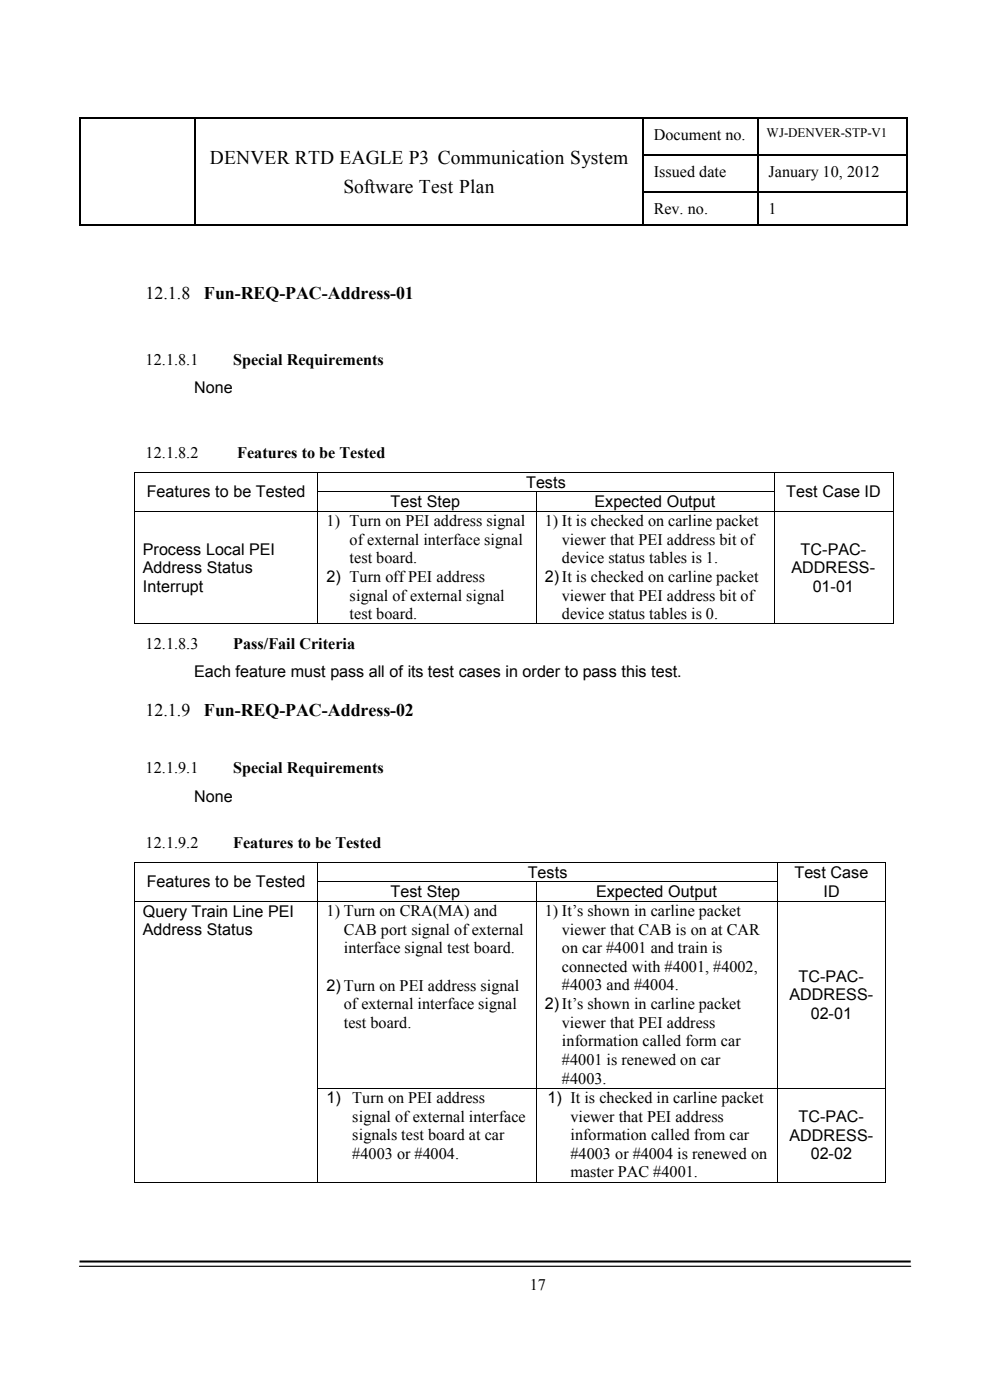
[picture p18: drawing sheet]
<svg xmlns="http://www.w3.org/2000/svg" width="210mm" height="297mm" viewBox="0 0 210 297" stroke-linecap="round" stroke-linejoin="round" font-family="sans-serif">
<defs><g id="words">
<g font-size="4.1">
<text x="44.5" y="34.7">DENVER RTD EAGLE P3 Communication System</text>
<text x="72.7" y="40.8">Software Test Plan</text>
</g>
<g font-size="3.8">
<text x="30.8" y="63.3">12.1.8</text>
<text x="43.2" y="63.3">Fun-REQ-PAC-Address-01</text>
<text x="30.8" y="151.8">12.1.9</text>
<text x="43.2" y="151.8">Fun-REQ-PAC-Address-02</text>
</g>
<g font-size="3.4">
<text x="138.5" y="29.6">Document no.</text>
<text x="138.5" y="37.5">Issued date</text>
<text x="162.8" y="37.5">January 10, 2012</text>
<text x="138.5" y="45.4">Rev. no.</text>
<text x="162.8" y="45.4">1</text>
<text x="30.8" y="77.3">12.1.8.1</text>
<text x="49.4" y="77.3">Special Requirements</text>
<text x="41.1" y="83.3">None</text>
<text x="30.8" y="97.1">12.1.8.2</text>
<text x="50.2" y="97.1">Features to be Tested</text>
<text x="31.1" y="105.4">Features to be Tested</text>
<text x="82.7" y="107.5">Test Step</text>
<text x="111.4" y="103.4">Tests</text>
<text x="125.9" y="107.5">Expected Output</text>
<text x="166.5" y="105.4">Test Case ID</text>
<text x="69.2" y="111.5">1) Turn on PEI address signal</text>
<text x="115.4" y="111.5">1) It is checked on carline packet</text>
<text x="30.3" y="117.5">Process Local PEI</text>
<text x="74" y="115.4">of external interface signal</text>
<text x="74" y="119.4">test board.</text>
<text x="119" y="115.4">viewer that PEI address bit of</text>
<text x="119" y="119.4">device status tables is 1.</text>
<text x="169.6" y="117.5">TC-PAC-</text>
<text x="30.3" y="121.5">Address Status</text>
<text x="30.3" y="125.4">Interrupt</text>
<text x="69.2" y="123.4">2) Turn off PEI address</text>
<text x="115.4" y="123.4">2) It is checked on carline packet</text>
<text x="167.7" y="121.5">ADDRESS-</text>
<text x="172.1" y="125.4">01-01</text>
<text x="74" y="127.3">signal of external signal</text>
<text x="74" y="131.2">test board.</text>
<text x="119" y="127.3">viewer that PEI address bit of</text>
<text x="119" y="131.2">device status tables is 0.</text>
<text x="30.8" y="137.5">12.1.8.3</text>
<text x="49.4" y="137.5">Pass/Fail Criteria</text>
<text x="41.1" y="143.5">Each feature must pass all of its test cases in order to pass this test.</text>
<text x="30.8" y="163.9">12.1.9.1</text>
<text x="49.4" y="163.9">Special Requirements</text>
<text x="41.1" y="169.9">None</text>
<text x="30.8" y="179.8">12.1.9.2</text>
<text x="49.4" y="179.8">Features to be Tested</text>
<text x="31.1" y="188.1">Features to be Tested</text>
<text x="82.7" y="190.1">Test Step</text>
<text x="111.8" y="186">Tests</text>
<text x="126.3" y="190.1">Expected Output</text>
<text x="168.3" y="186.1">Test Case</text>
<text x="174.4" y="190">ID</text>
<text x="30.3" y="194.2">Query Train Line PEI</text>
<text x="69.2" y="194.1">1) Turn on CRA(MA) and</text>
<text x="115.4" y="194.1">1) It’s shown in carline packet</text>
<text x="30.3" y="198.2">Address Status</text>
<text x="72.8" y="198.1">CAB port signal of external</text>
<text x="72.8" y="202">interface signal test board.</text>
<text x="119" y="198.1">viewer that CAB is on at CAR</text>
<text x="119" y="202">on car #4001 and train is</text>
<text x="69.2" y="209.9">2) Turn on PEI address signal</text>
<text x="119" y="205.9">connected with #4001, #4002,</text>
<text x="119" y="209.9">#4003 and #4004.</text>
<text x="169.1" y="208.1">TC-PAC-</text>
<text x="72.8" y="213.8">of external interface signal</text>
<text x="115.4" y="213.9">2) It’s shown in carline packet</text>
<text x="167.2" y="212">ADDRESS-</text>
<text x="171.7" y="215.9">02-01</text>
<text x="72.8" y="217.8">test board.</text>
<text x="119" y="217.8">viewer that PEI address</text>
<text x="119" y="221.7">information called form car</text>
<text x="119" y="225.7">#4001 is renewed on car</text>
<text x="69.2" y="233.8">1)</text>
<text x="74.6" y="233.8">Turn on PEI address</text>
<text x="116" y="233.8">1) It is checked in carline packet</text>
<text x="119" y="229.6">#4003.</text>
<text x="74.6" y="237.7">signal of external interface</text>
<text x="120.8" y="237.7">viewer that PEI address</text>
<text x="169.1" y="237.8">TC-PAC-</text>
<text x="74.6" y="241.7">signals test board at car</text>
<text x="74.6" y="245.6">#4003 or #4004.</text>
<text x="120.8" y="241.7">information called from car</text>
<text x="120.8" y="245.6">#4003 or #4004 is renewed on</text>
<text x="167.2" y="241.8">ADDRESS-</text>
<text x="171.7" y="245.7">02-02</text>
<text x="120.8" y="249.5">master PAC #4001.</text>
<text x="112.2" y="273.5">17</text>
</g>
<text font-size="2.8" x="162.4" y="29.1">WJ-DENVER-STP-V1</text>
</g></defs>
<g fill="#000">
<path d="M16.9 24.9h.3v.3h-.3z" fill-rule="evenodd"/>
<path d="M16.9 24.9h.3v.3h-.3z" fill-rule="evenodd"/>
<path d="M16.9 32.8h.3v.3h-.3z" fill-rule="evenodd"/>
<path d="M41.2 24.9h.3v.3h-.3z" fill-rule="evenodd"/>
<path d="M41.2 32.8h.3v.3h-.3z" fill-rule="evenodd"/>
<path d="M136.1 24.9h.3v.3h-.3z" fill-rule="evenodd"/>
<path d="M136.1 32.8h.3v.3h-.3z" fill-rule="evenodd"/>
<path d="M160.4 24.9h.3v.3h-.3z" fill-rule="evenodd"/>
<path d="M160.4 32.8h.3v.3h-.3z" fill-rule="evenodd"/>
<path d="M192.1 24.9h.2v.3h-.2z" fill-rule="evenodd"/>
<path d="M192.1 24.9h.2v.3h-.2z" fill-rule="evenodd"/>
<path d="M192.1 32.8h.2v.3h-.2z" fill-rule="evenodd"/>
<path d="M16.9 40.6h.3v.3h-.3z" fill-rule="evenodd"/>
<path d="M16.9 47.6h.3v.2h-.3z" fill-rule="evenodd"/>
<path d="M16.9 47.6h.3v.2h-.3z" fill-rule="evenodd"/>
<path d="M41.2 40.6h.3v.3h-.3z" fill-rule="evenodd"/>
<path d="M41.2 47.6h.3v.2h-.3z" fill-rule="evenodd"/>
<path d="M136.1 40.6h.3v.3h-.3z" fill-rule="evenodd"/>
<path d="M136.1 47.6h.3v.2h-.3z" fill-rule="evenodd"/>
<path d="M160.4 40.6h.3v.3h-.3z" fill-rule="evenodd"/>
<path d="M160.4 47.6h.3v.2h-.3z" fill-rule="evenodd"/>
<path d="M192.1 40.6h.2v.3h-.2z" fill-rule="evenodd"/>
<path d="M192.1 47.6h.2v.2h-.2z" fill-rule="evenodd"/>
<path d="M192.1 47.6h.2v.2h-.2z" fill-rule="evenodd"/>
<path d="M28.3 100h.2v.2h-.2z" fill-rule="evenodd"/>
<path d="M28.3 100h.2v.2h-.2z" fill-rule="evenodd"/>
<path d="M28.3 104.1h.2v.2h-.2z" fill-rule="evenodd"/>
<path d="M28.3 108.3h.2v.1h-.2z" fill-rule="evenodd"/>
<path d="M67.3 100h.1v.2h-.1z" fill-rule="evenodd"/>
<path d="M67.3 104.1h.1v.2h-.1z" fill-rule="evenodd"/>
<path d="M67.3 108.3h.1v.1h-.1z" fill-rule="evenodd"/>
<path d="M113.5 104.1h.1v.2h-.1z" fill-rule="evenodd"/>
<path d="M113.5 108.3h.1v.1h-.1z" fill-rule="evenodd"/>
<path d="M163.9 100h.1v.2h-.1z" fill-rule="evenodd"/>
<path d="M163.9 104.1h.1v.2h-.1z" fill-rule="evenodd"/>
<path d="M163.9 108.3h.1v.1h-.1z" fill-rule="evenodd"/>
<path d="M189.1 100h.1v.2h-.1z" fill-rule="evenodd"/>
<path d="M189.1 100h.1v.2h-.1z" fill-rule="evenodd"/>
<path d="M189.1 104.1h.1v.2h-.1z" fill-rule="evenodd"/>
<path d="M189.1 108.3h.1v.1h-.1z" fill-rule="evenodd"/>
<path d="M28.3 132.1h.2v.2h-.2z" fill-rule="evenodd"/>
<path d="M28.3 132.1h.2v.2h-.2z" fill-rule="evenodd"/>
<path d="M67.3 132.1h.1v.2h-.1z" fill-rule="evenodd"/>
<path d="M113.5 132.1h.1v.2h-.1z" fill-rule="evenodd"/>
<path d="M163.9 132.1h.1v.2h-.1z" fill-rule="evenodd"/>
<path d="M189.1 132.1h.1v.2h-.1z" fill-rule="evenodd"/>
<path d="M189.1 132.1h.1v.2h-.1z" fill-rule="evenodd"/>
<path d="M28.3 182.7h.2v.1h-.2z" fill-rule="evenodd"/>
<path d="M28.3 182.7h.2v.1h-.2z" fill-rule="evenodd"/>
<path d="M28.3 186.8h.2v.2h-.2z" fill-rule="evenodd"/>
<path d="M28.3 190.9h.2v.2h-.2z" fill-rule="evenodd"/>
<path d="M67.3 182.7h.1v.1h-.1z" fill-rule="evenodd"/>
<path d="M67.3 186.8h.1v.2h-.1z" fill-rule="evenodd"/>
<path d="M67.3 190.9h.1v.2h-.1z" fill-rule="evenodd"/>
<path d="M113.5 186.8h.1v.2h-.1z" fill-rule="evenodd"/>
<path d="M113.5 190.9h.1v.2h-.1z" fill-rule="evenodd"/>
<path d="M164.6 182.7h.1v.1h-.1z" fill-rule="evenodd"/>
<path d="M164.6 186.8h.1v.2h-.1z" fill-rule="evenodd"/>
<path d="M164.6 190.9h.1v.2h-.1z" fill-rule="evenodd"/>
<path d="M187.5 182.7h.2v.1h-.2z" fill-rule="evenodd"/>
<path d="M187.5 182.7h.2v.1h-.2z" fill-rule="evenodd"/>
<path d="M187.5 186.8h.2v.2h-.2z" fill-rule="evenodd"/>
<path d="M187.5 190.9h.2v.2h-.2z" fill-rule="evenodd"/>
<path d="M28.3 230.5h.2v.2h-.2z" fill-rule="evenodd"/>
<path d="M67.3 230.5h.1v.2h-.1z" fill-rule="evenodd"/>
<path d="M113.5 230.5h.1v.2h-.1z" fill-rule="evenodd"/>
<path d="M164.6 230.5h.1v.2h-.1z" fill-rule="evenodd"/>
<path d="M187.5 230.5h.2v.2h-.2z" fill-rule="evenodd"/>
<path d="M28.3 250.4h.2v.2h-.2z" fill-rule="evenodd"/>
<path d="M28.3 250.4h.2v.2h-.2z" fill-rule="evenodd"/>
<path d="M67.3 250.4h.1v.2h-.1z" fill-rule="evenodd"/>
<path d="M113.5 250.4h.1v.2h-.1z" fill-rule="evenodd"/>
<path d="M164.6 250.4h.1v.2h-.1z" fill-rule="evenodd"/>
<path d="M187.5 250.4h.2v.2h-.2z" fill-rule="evenodd"/>
<path d="M187.5 250.4h.2v.2h-.2z" fill-rule="evenodd"/>
</g>
<g fill="none" stroke="#000" stroke-width=".25">
<path d="M17 25.2v7.6M17 33.1v7.5M17.2 25.1h24M41.3 25.2v7.6M41.3 33.1v7.5M41.5 25.1h94.6M136.2 25.2v7.6M136.2 33.1v7.5M136.4 25.1h24M136.4 32.9h24M160.6 25.2v7.6M160.6 33.1v7.5"/>
<path d="M160.7 25.1h31.4M160.7 32.9h31.4M192.2 25.2v7.6M192.2 33.1v7.5M17 40.9v6.7M17.2 47.7h24M41.3 40.9v6.7M41.5 47.7h94.6M136.2 40.9v6.7M136.4 40.8h24M136.4 47.7h24M160.6 40.9v6.7"/>
<path d="M160.7 40.8h31.4M160.7 47.7h31.4M192.2 40.9v6.7M16.8 268.4h176.1"/>
</g>
<path d="M16.8 267.3h176.1" fill="none" stroke="#000" stroke-width=".42"/>
<g fill="none" stroke="#000" stroke-width=".21">
<path d="M28.4 100.2v3.9M28.4 104.3v4M28.4 108.4v23.7M28.5 100.1h38.8M28.5 108.3h38.8M67.3 100.2v3.9M67.3 104.3v4M67.3 108.4v23.7M67.4 100.1h96.5M67.4 104.2h46.1M67.4 108.3h46.1M113.5 104.3v4"/>
<path d="M113.5 108.4v23.7M113.6 104.2h50.3M113.6 108.3h50.3M163.9 100.2v3.9M163.9 104.3v4M163.9 108.4v23.7M164 100.1h25.1M164 108.3h25.1M189.2 100.2v3.9M189.2 104.3v4M189.2 108.4v23.7M28.5 132.2h38.8"/>
<path d="M67.4 132.2h46.1M113.6 132.2h50.3M164 132.2h25.1M28.4 182.8v4M28.4 187v3.9M28.4 191.1v39.4M28.5 182.8h38.8M28.5 191h38.8M67.3 182.8v4M67.3 187v3.9M67.3 191.1v39.4M67.4 182.8h97.2"/>
<path d="M67.4 186.9h46.1M67.4 191h46.1M113.5 187v3.9M113.5 191.1v39.4M113.6 186.9h51M113.6 191h51M164.6 182.8v4M164.6 187v3.9M164.6 191.1v39.4M164.7 182.8h22.8M164.7 191h22.8M187.6 182.8v4"/>
<path d="M187.6 187v3.9M187.6 191.1v39.4M28.4 230.7v19.7M67.3 230.7v19.7M67.4 230.6h46.1M113.5 230.7v19.7M113.6 230.6h51M164.6 230.7v19.7M164.7 230.6h22.8M187.6 230.7v19.7M28.5 250.5h38.8M67.4 250.5h46.1"/>
<path d="M113.6 250.5h51M164.7 250.5h22.8"/>
</g>
<use href="#words"/>
</svg>
